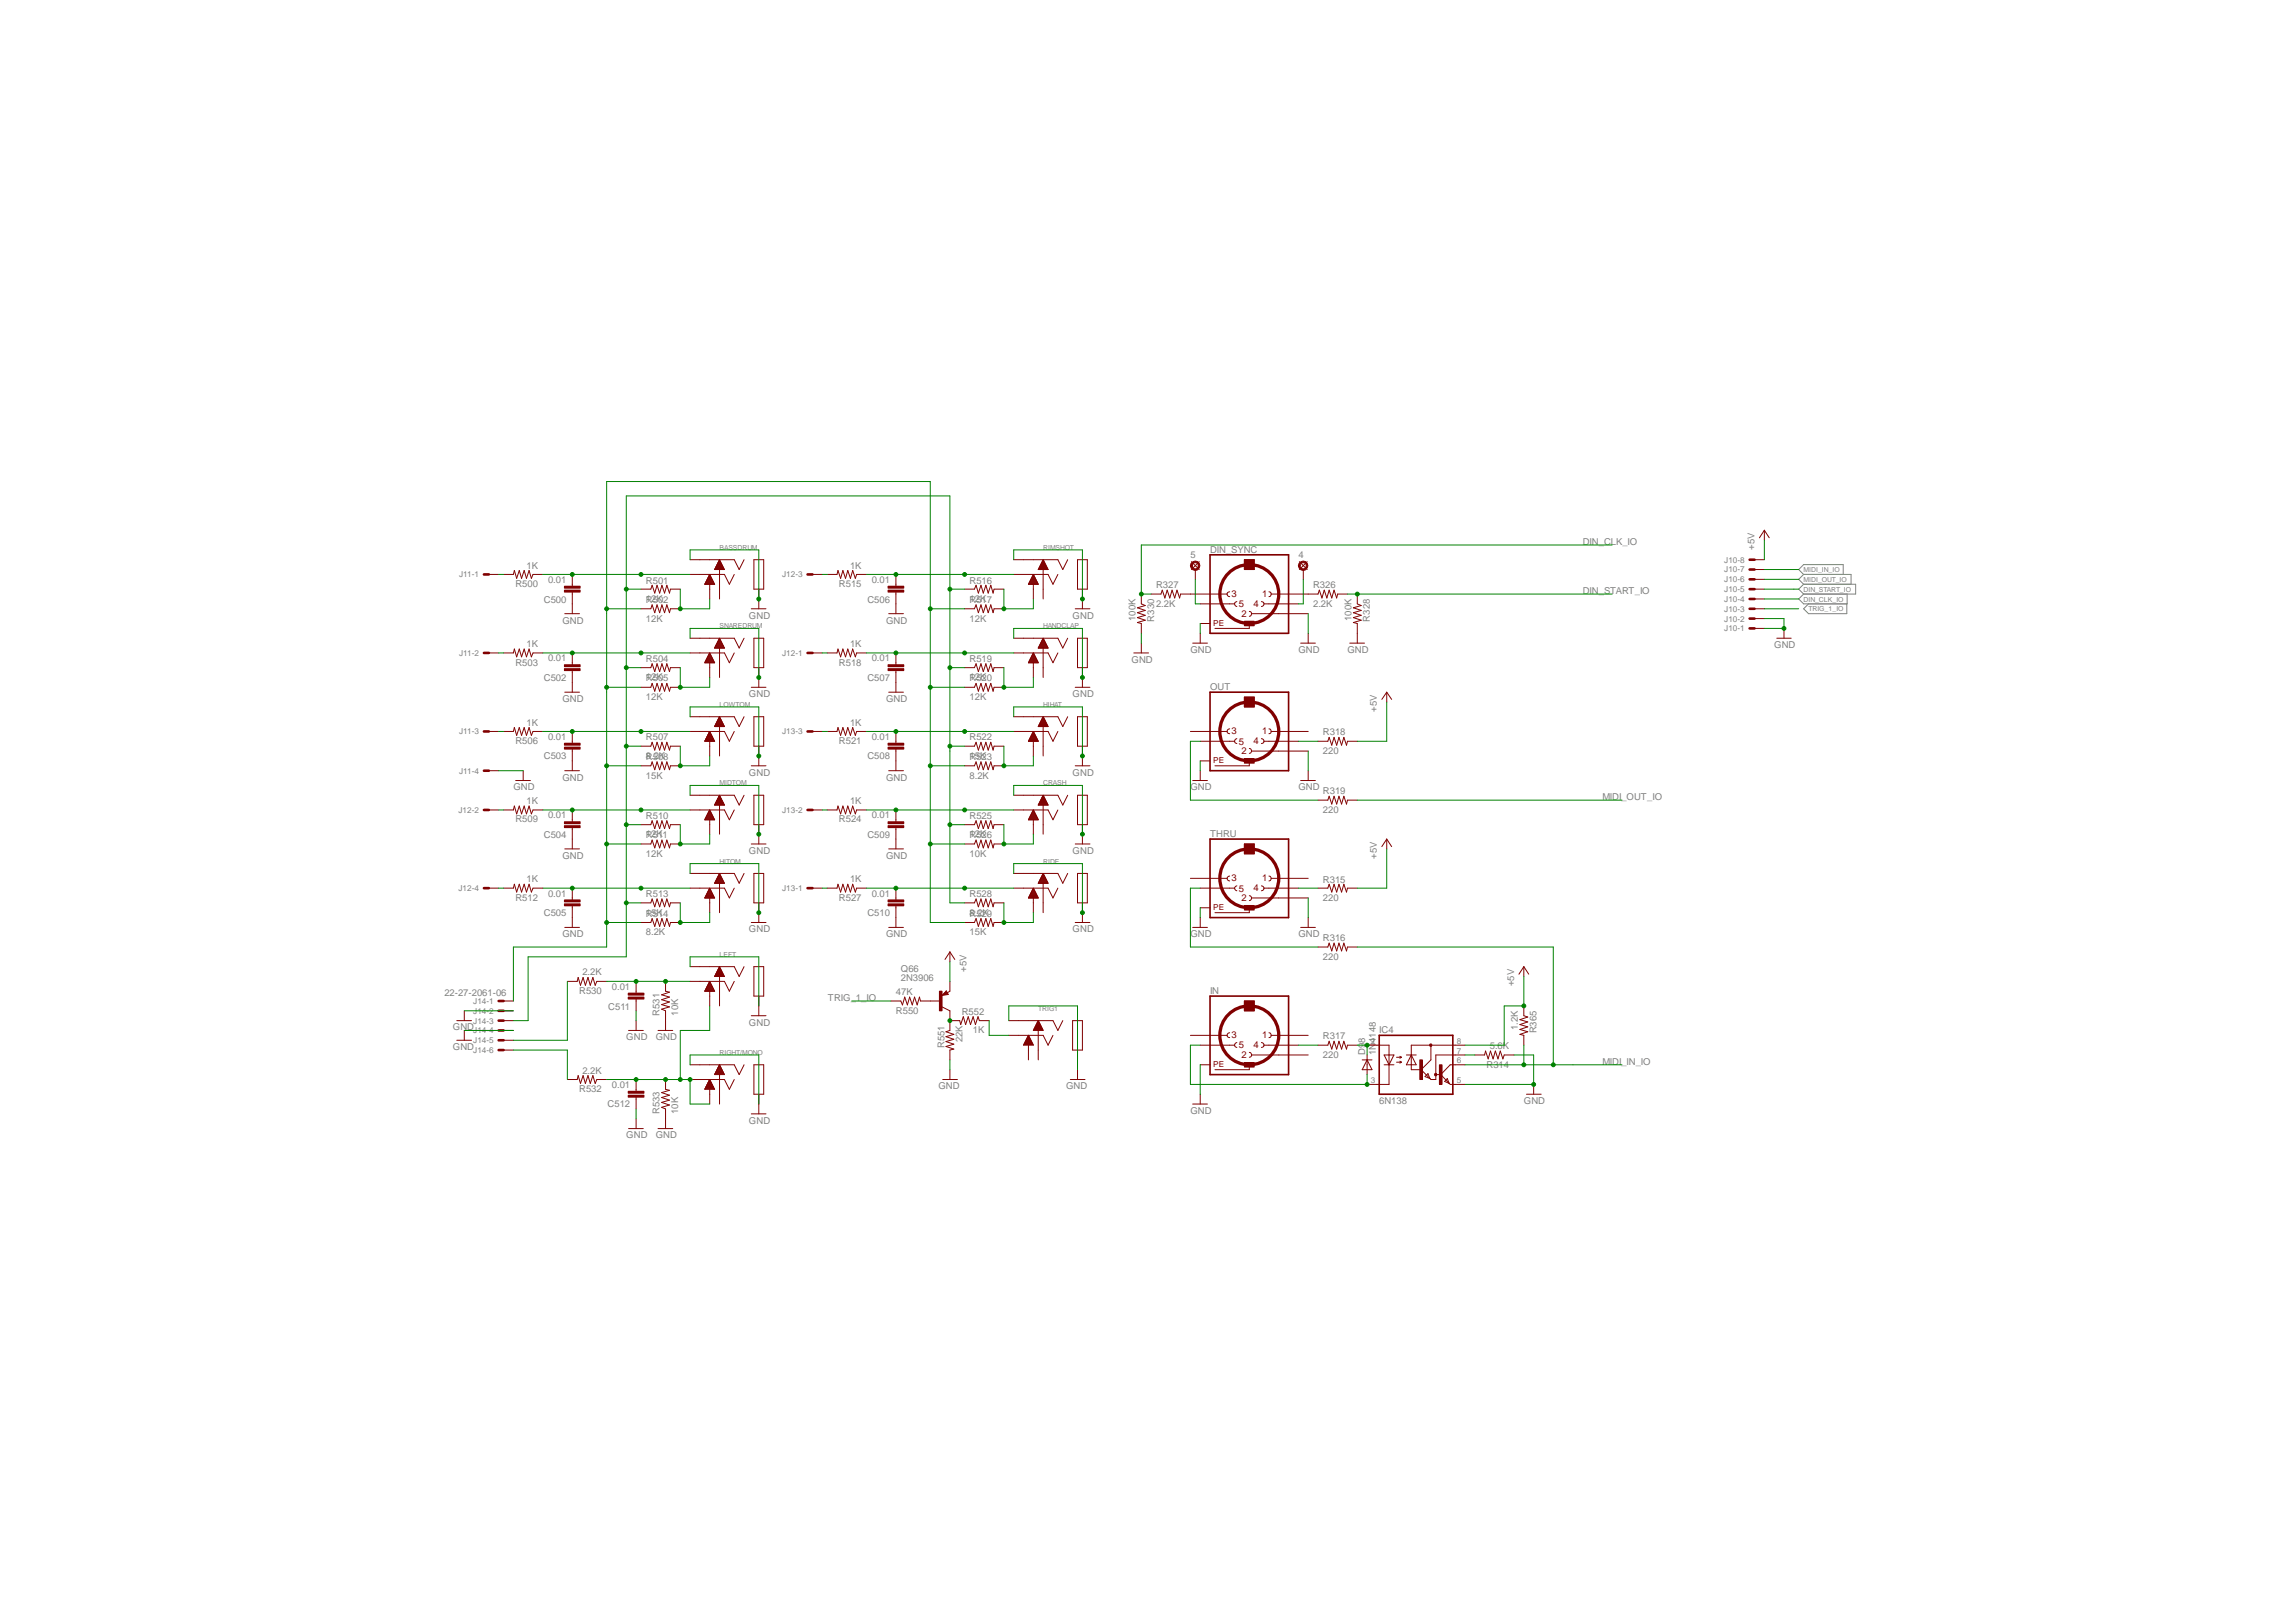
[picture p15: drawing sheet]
<svg xmlns="http://www.w3.org/2000/svg" width="297mm" height="210mm" viewBox="0 0 297 210" stroke-linecap="round" stroke-linejoin="round" font-family="sans-serif">
<defs><g id="words">
<g font-size="1.2" fill="#808080">
<text x="156.5" y="71.5">DIN_SYNC</text>
<text x="204.8" y="70.5">DIN_CLK_IO</text>
<text x="227" y="71.2" transform="rotate(-90 227 71.2)">+5V</text>
<text x="66.7" y="76">R500</text>
<text x="68.1" y="73.6">1K</text>
<text x="70.4" y="78">C500</text>
<text x="70.9" y="75.4">0.01</text>
<text x="83.6" y="77.9">12K</text>
<text x="83.6" y="75.5">R501</text>
<text x="108.5" y="76">R515</text>
<text x="110" y="73.6">1K</text>
<text x="112.2" y="78">C506</text>
<text x="112.8" y="75.4">0.01</text>
<text x="125.4" y="77.9">12K</text>
<text x="125.4" y="75.5">R516</text>
<text x="149.6" y="76.2">R327</text>
<text x="154" y="72.3">5</text>
<text x="168" y="72.3">4</text>
<text x="169.9" y="76.2">R326</text>
<text x="204.8" y="76.9">DIN_START_IO</text>
<text x="68.1" y="83.7">1K</text>
<text x="72.8" y="80.7">GND</text>
<text x="83.6" y="80.4">12K</text>
<text x="83.6" y="78">R502</text>
<text x="96.9" y="80.1">GND</text>
<text x="110" y="83.7">1K</text>
<text x="114.6" y="80.7">GND</text>
<text x="125.4" y="80.4">12K</text>
<text x="125.4" y="78">R517</text>
<text x="138.8" y="80.1">GND</text>
<text x="146.9" y="80.3" transform="rotate(-90 146.9 80.3)">100K</text>
<text x="149.3" y="80.4" transform="rotate(-90 149.3 80.4)">R330</text>
<text x="149.6" y="78.5">2.2K</text>
<text x="169.9" y="78.5">2.2K</text>
<text x="174.8" y="80.3" transform="rotate(-90 174.8 80.3)">100K</text>
<text x="177.2" y="80.4" transform="rotate(-90 177.2 80.4)">R328</text>
<text x="229.5" y="83.9">GND</text>
<text x="66.7" y="86.1">R503</text>
<text x="70.4" y="88.1">C502</text>
<text x="70.9" y="85.6">0.01</text>
<text x="83.6" y="88.1">12K</text>
<text x="83.6" y="85.6">R504</text>
<text x="83.6" y="88.2">R505</text>
<text x="108.5" y="86.1">R518</text>
<text x="112.2" y="88.1">C507</text>
<text x="112.8" y="85.6">0.01</text>
<text x="125.4" y="88.1">12K</text>
<text x="125.4" y="85.6">R519</text>
<text x="125.4" y="88.2">R520</text>
<text x="146.4" y="85.8">GND</text>
<text x="154" y="84.5">GND</text>
<text x="156.5" y="89.2">OUT</text>
<text x="168" y="84.5">GND</text>
<text x="174.3" y="84.5">GND</text>
<text x="68.1" y="93.9">1K</text>
<text x="70.9" y="95.7">0.01</text>
<text x="72.8" y="90.8">GND</text>
<text x="83.6" y="90.6">12K</text>
<text x="83.6" y="95.8">R507</text>
<text x="96.9" y="90.2">GND</text>
<text x="110" y="93.9">1K</text>
<text x="112.8" y="95.7">0.01</text>
<text x="114.6" y="90.8">GND</text>
<text x="125.4" y="90.6">12K</text>
<text x="125.4" y="95.8">R522</text>
<text x="138.8" y="90.2">GND</text>
<text x="171.2" y="95.2">R318</text>
<text x="178.1" y="92.1" transform="rotate(-90 178.1 92.1)">+5V</text>
<text x="66.7" y="96.3">R506</text>
<text x="70.4" y="98.3">C503</text>
<text x="72.8" y="101">GND</text>
<text x="83.6" y="98.2">8.2K</text>
<text x="83.6" y="100.8">15K</text>
<text x="83.6" y="98.3">R508</text>
<text x="96.9" y="100.4">GND</text>
<text x="108.5" y="96.3">R521</text>
<text x="112.2" y="98.3">C508</text>
<text x="114.6" y="101">GND</text>
<text x="125.4" y="98.2">15K</text>
<text x="125.4" y="100.8">8.2K</text>
<text x="125.4" y="98.3">R523</text>
<text x="138.8" y="100.4">GND</text>
<text x="171.2" y="97.6">220</text>
<text x="66.4" y="102.3">GND</text>
<text x="66.7" y="106.4">R509</text>
<text x="68.1" y="104.1">1K</text>
<text x="70.9" y="105.9">0.01</text>
<text x="83.6" y="106">R510</text>
<text x="108.5" y="106.4">R524</text>
<text x="110" y="104.1">1K</text>
<text x="112.8" y="105.9">0.01</text>
<text x="125.4" y="106">R525</text>
<text x="154" y="102.3">GND</text>
<text x="168" y="102.3">GND</text>
<text x="171.2" y="105.2">220</text>
<text x="171.2" y="102.8">R319</text>
<text x="207.3" y="103.5">MIDI_OUT_IO</text>
<text x="70.4" y="108.4">C504</text>
<text x="72.8" y="111.1">GND</text>
<text x="83.6" y="108.4">12K</text>
<text x="83.6" y="110.9">12K</text>
<text x="83.6" y="108.5">R511</text>
<text x="96.9" y="110.5">GND</text>
<text x="112.2" y="108.4">C509</text>
<text x="114.6" y="111.1">GND</text>
<text x="125.4" y="108.4">12K</text>
<text x="125.4" y="110.9">10K</text>
<text x="125.4" y="108.5">R526</text>
<text x="138.8" y="110.5">GND</text>
<text x="156.5" y="108.3">THRU</text>
<text x="178.1" y="111.1" transform="rotate(-90 178.1 111.1)">+5V</text>
<text x="66.7" y="116.6">R512</text>
<text x="68.1" y="114.2">1K</text>
<text x="70.4" y="118.6">C505</text>
<text x="70.9" y="116">0.01</text>
<text x="83.6" y="118.5">15K</text>
<text x="83.6" y="116.1">R513</text>
<text x="83.6" y="118.7">R514</text>
<text x="108.5" y="116.6">R527</text>
<text x="110" y="114.2">1K</text>
<text x="112.2" y="118.6">C510</text>
<text x="112.8" y="116">0.01</text>
<text x="125.4" y="118.5">8.2K</text>
<text x="125.4" y="116.1">R528</text>
<text x="125.4" y="118.7">R529</text>
<text x="171.2" y="116.6">220</text>
<text x="171.2" y="114.2">R315</text>
<text x="72.8" y="121.3">GND</text>
<text x="83.6" y="121">8.2K</text>
<text x="96.9" y="120.6">GND</text>
<text x="114.6" y="121.3">GND</text>
<text x="116.5" y="125.7">Q66</text>
<text x="125" y="125.7" transform="rotate(-90 125 125.7)">+5V</text>
<text x="125.4" y="121">15K</text>
<text x="138.8" y="120.6">GND</text>
<text x="154" y="121.3">GND</text>
<text x="168" y="121.3">GND</text>
<text x="171.2" y="124.2">220</text>
<text x="171.2" y="121.8">R316</text>
<text x="57.5" y="128.9">22-27-2061-06</text>
<text x="74.9" y="128.7">R530</text>
<text x="75.4" y="126.2">2.2K</text>
<text x="78.7" y="130.6">C511</text>
<text x="79.2" y="128.1">0.01</text>
<text x="85.3" y="131.4" transform="rotate(-90 85.3 131.4)">R531</text>
<text x="87.8" y="131.4" transform="rotate(-90 87.8 131.4)">10K</text>
<text x="107.1" y="129.5">TRIG_1_IO</text>
<text x="115.9" y="128.8">47K</text>
<text x="115.9" y="131.2">R550</text>
<text x="116.5" y="127">2N3906</text>
<text x="124.4" y="131.3">R552</text>
<text x="156.5" y="128.6">IN</text>
<text x="195.9" y="127.6" transform="rotate(-90 195.9 127.6)">+5V</text>
<text x="58.6" y="135.9">GND</text>
<text x="58.6" y="133.3">GND</text>
<text x="81" y="134.6">GND</text>
<text x="84.8" y="134.6">GND</text>
<text x="96.9" y="132.7">GND</text>
<text x="122.2" y="135.6" transform="rotate(-90 122.2 135.6)">R551</text>
<text x="124.5" y="134.9" transform="rotate(-90 124.5 134.9)">22K</text>
<text x="125.9" y="133.7">1K</text>
<text x="171.2" y="136.9">220</text>
<text x="171.2" y="134.5">R317</text>
<text x="176.6" y="136.5" transform="rotate(-90 176.6 136.5)">D98</text>
<text x="178" y="136.5" transform="rotate(-90 178 136.5)">1N4148</text>
<text x="178.4" y="133.6">IC4</text>
<text x="192.7" y="135.8">5.6K</text>
<text x="196.4" y="133.3" transform="rotate(-90 196.4 133.3)">1.2K</text>
<text x="198.8" y="133.7" transform="rotate(-90 198.8 133.7)">R365</text>
<text x="207.3" y="137.8">MIDI_IN_IO</text>
<text x="74.9" y="141.4">R532</text>
<text x="75.4" y="138.9">2.2K</text>
<text x="78.6" y="143.3">C512</text>
<text x="79.2" y="140.8">0.01</text>
<text x="121.4" y="141">GND</text>
<text x="137.9" y="141">GND</text>
<text x="178.4" y="142.9">6N138</text>
<text x="192.3" y="138.2">R314</text>
<text x="197.1" y="142.9">GND</text>
<text x="81" y="147.3">GND</text>
<text x="84.8" y="147.3">GND</text>
<text x="85.3" y="144.1" transform="rotate(-90 85.3 144.1)">R533</text>
<text x="87.8" y="144.1" transform="rotate(-90 87.8 144.1)">10K</text>
<text x="96.9" y="145.4">GND</text>
<text x="154" y="144.1">GND</text>
</g>
<g font-size="1.2" fill="#800000">
<text x="159.3" y="77.3">3</text>
<text x="163.3" y="77.3">1</text>
<text x="160.3" y="78.6">5</text>
<text x="160.6" y="79.8">2</text>
<text x="162.2" y="78.5">4</text>
<text x="159.3" y="95">3</text>
<text x="163.3" y="95">1</text>
<text x="160.3" y="96.4">5</text>
<text x="160.6" y="97.6">2</text>
<text x="162.2" y="96.3">4</text>
<text x="159.3" y="114">3</text>
<text x="160.3" y="115.4">5</text>
<text x="160.6" y="116.6">2</text>
<text x="162.2" y="115.3">4</text>
<text x="163.3" y="114">1</text>
<text x="159.3" y="134.4">3</text>
<text x="160.3" y="135.7">5</text>
<text x="160.6" y="136.9">2</text>
<text x="162.2" y="135.6">4</text>
<text x="163.3" y="134.4">1</text>
</g>
<g font-size="1.1" fill="#808080">
<text x="59.4" y="74.7">J11-1</text>
<text x="101.2" y="74.7">J12-3</text>
<text x="223.1" y="77.9">J10-4</text>
<text x="223.1" y="76.6">J10-5</text>
<text x="223.1" y="75.4">J10-6</text>
<text x="223.1" y="74.1">J10-7</text>
<text x="223.1" y="72.8">J10-8</text>
<text x="223.1" y="81.7">J10-1</text>
<text x="223.1" y="80.4">J10-2</text>
<text x="223.1" y="79.2">J10-3</text>
<text x="59.4" y="84.9">J11-2</text>
<text x="101.2" y="84.9">J12-1</text>
<text x="59.4" y="95">J11-3</text>
<text x="101.2" y="95">J13-3</text>
<text x="59.4" y="100.1">J11-4</text>
<text x="59.3" y="105.2">J12-2</text>
<text x="101.2" y="105.2">J13-2</text>
<text x="59.3" y="115.3">J12-4</text>
<text x="101.2" y="115.3">J13-1</text>
<text x="61.2" y="129.9">J14-1</text>
<text x="61.2" y="131.2">J14-2</text>
<text x="61.2" y="132.5">J14-3</text>
<text x="61.2" y="133.7">J14-4</text>
<text x="61.2" y="135">J14-5</text>
<text x="61.2" y="136.3">J14-6</text>
<text x="177.3" y="135.1">2</text>
<text x="188.5" y="136.4">7</text>
<text x="188.5" y="135.1">8</text>
<text x="188.5" y="137.6">6</text>
<text x="177.3" y="140.2">3</text>
<text x="188.5" y="140.2">5</text>
</g>
<g font-size="1.1" fill="#800000">
<text x="157" y="81">PE</text>
<text x="157" y="98.8">PE</text>
<text x="157" y="117.8">PE</text>
<text x="157" y="138.1">PE</text>
</g>
<g font-size=".9" fill="#808080">
<text x="93.1" y="71.2">BASSDRUM</text>
<text x="135" y="71.2">RIMSHOT</text>
<text x="233.3" y="74">MIDI_IN_IO</text>
<text x="233.3" y="75.3">MIDI_OUT_IO</text>
<text x="233.3" y="76.6">DIN_START_IO</text>
<text x="233.3" y="77.9">DIN_CLK_IO</text>
<text x="93.1" y="81.3">SNAREDRUM</text>
<text x="135" y="81.3">HANDCLAP</text>
<text x="234" y="79.1">TRIG_1_IO</text>
<text x="93.1" y="91.5">LOWTOM</text>
<text x="135" y="91.5">HIHAT</text>
<text x="93.1" y="101.6">MIDTOM</text>
<text x="135" y="101.6">CRASH</text>
<text x="93.1" y="111.8">HITOM</text>
<text x="135" y="111.8">RIDE</text>
<text x="93.1" y="123.8">LEFT</text>
<text x="134.3" y="130.8">TRIG1</text>
<text x="93.1" y="136.5">RIGHT/MONO</text>
</g>
</g></defs>
<path d="M233.3 74.3l-.6-.6 .6-.6h5.2v1.2M233.3 74.3h6.2v1.3M233.3 74.3l-.6 .7 .6 .6M233.3 75.6h6.8v1.3h-6.8M233.3 75.6l-.6 .6 .6 .7M233.3 76.9l-.6 .6 .6 .6h5.7v-1.2M234 78.1l-.7 .7 .7 .6h4.9v-1.3" fill="none" stroke="#808080" stroke-width=".13"/>
<g fill="none" stroke="#800000" stroke-width=".13">
<path d="M178.1 135.3h1.6v5h-1.6M179.1 136.5h1.2l-.6 1.3zM179.1 137.8h1.2M180.7 136.8h.6M180.7 137.5h.6M181.1 136.7l.2 .1M181.1 137.3l.2 .2M181.3 136.8l-.2 .1M181.3 137.5l-.2 .1M181.9 136.5h1.3M182.6 136.5l.6 1.3h-1.3zM184.7 138.9l.3 .7-.6-.3z"/>
<path d="M185.1 135.3v1.9l-1.2 1.2M185.8 139.1h.6M186.4 139.1l1.1 1.1M187.2 139.6l.3 .6-.6-.2zM188.3 136.5h-2.5v3.2h-.7l-1.2-1.3M188.3 137.8h-.7l-1.2 1.3M188.3 135.3h-5.7v3.1h1.3M187.5 140.2l.1 .1h.7"/>
</g>
<path d="M178.4 134h9.6v7.6h-9.6z" fill="none" stroke="#800000" stroke-width=".21"/>
<path d="M185 135.1h.2v.3h-.2z" fill-rule="evenodd" fill="#800000"/>
<path d="M185 135.1h.2v.3h-.2z" fill="none" stroke="#800000" stroke-width=".13"/>
<path d="M185.6 138.9h.2v.3h-.2z" fill-rule="evenodd" fill="#800000"/>
<g fill="none" stroke="#800000" stroke-width=".13">
<path d="M157.8 134h.9M158.7 134l.1 .2 .3 .1M159.1 133.6l-.2 .1-.2 .3M159.1 135.3h.6M159.7 135.3l.1 .1 .2 .2M160 134.9l-.2 .2-.1 .2M161 129.5h1.3v1.3h-1.3zM161.6 136.2h.2l.1 .3M161.6 137.8v.6h-4.4M161.9 136.5v.2l-.3 .1M161.9 136.5h3.5M163.2 134.9l.2 .1 .1 .3"/>
<path d="M163.5 135.3v.1l-.3 .2M163.5 135.3h.7M164.2 133.6l.1 .1 .2 .3M164.5 134l-.1 .2-.2 .1M164.5 134h.9M176.9 135.3h1.2M183.7 137.2h.3v2.5h-.3zM185.6 138.9h.2v.3h-.2zM186.2 137.8h.4v2.5h-.4zM188.3 135.3h1.2M188.3 136.5h1.2M188.3 137.8h1.2"/>
<path d="M176.9 140.3h1.2M188.3 140.3h1.2"/>
</g>
<path d="M183.9 137.2v2.5M186.4 137.8v2.5" fill="none" stroke="#800000" stroke-width=".34"/>
<path d="M156.5 128.9h10.2v10.2h-10.2z" fill="none" stroke="#800000" stroke-width=".21"/>
<circle cx="161.6" cy="134" r="3.8" fill="none" stroke="#800000" stroke-width=".42"/>
<path d="M161 129.5h1.3v1.3h-1.3z" fill-rule="evenodd" fill="#800000"/>
<path d="M161 129.5h1.3v1.3h-1.3z" fill="none" stroke="#800000" stroke-width=".13"/>
<path d="M161 137.5h1.3v.6h-1.3z" fill-rule="evenodd" fill="#800000"/>
<g fill="none" stroke="#800000" stroke-width=".13">
<path d="M157.8 113.7h.9M158.7 113.7l.2 .3h.2M159.1 113.4h-.2l-.2 .3M159.1 114.9h.6M159.7 114.9l.1 .2 .2 .2M160 114.6l-.3 .3M161 109.2h1.3v1.3h-1.3zM161.6 115.9l.2 .1 .1 .2M161.6 117.5v.6h-4.4M161.9 116.2l-.1 .3h-.2M161.9 116.2h3.5M163.2 114.6l.2 .1 .1 .2"/>
<path d="M163.5 114.9v.2l-.3 .2M163.5 114.9h.7M164.2 113.4h.1l.2 .3M164.5 113.7l-.2 .3h-.1M164.5 113.7h.9M154 134h3.8M155.3 135.3h3.8M155.3 137.8h1.2M161 137.5h1.3v.6h-1.3zM164.2 135.3h3.8M165.4 134h3.8M165.4 136.5h3.8"/>
</g>
<path d="M156.5 108.6h10.2v10.1h-10.2z" fill="none" stroke="#800000" stroke-width=".21"/>
<circle cx="161.6" cy="113.7" r="3.8" fill="none" stroke="#800000" stroke-width=".42"/>
<path d="M161 109.2h1.3v1.3h-1.3z" fill-rule="evenodd" fill="#800000"/>
<path d="M161 109.2h1.3v1.3h-1.3z" fill="none" stroke="#800000" stroke-width=".13"/>
<path d="M161 117.2h1.3v.6h-1.3z" fill-rule="evenodd" fill="#800000"/>
<g fill="none" stroke="#800000" stroke-width=".13">
<path d="M157.8 94.7h.9M158.7 94.7l.1 .1 .3 .2M159.1 94.3l-.2 .1-.2 .3M159.1 95.9h.6M159.7 95.9l.1 .2 .2 .1M160 95.6l-.2 .2-.1 .1M161 90.2h1.3v1.3h-1.3zM161.6 96.9h.2l.1 .3M161.6 98.5v.6h-4.4M161.9 97.2l-.1 .3h-.2M161.9 97.2h3.5M163.2 95.6l.3 .2v.1"/>
<path d="M163.5 95.9v.2l-.3 .1M163.5 95.9h.7M164.2 94.3l.1 .1 .2 .3M164.5 94.7l-.1 .1-.2 .2M164.5 94.7h.9M154 113.7h3.8M155.3 114.9h3.8M155.3 117.5h1.2M161 117.2h1.3v.6h-1.3zM164.2 114.9h3.8M165.4 113.7h3.8M165.4 116.2h3.8"/>
<path d="M170.5 114.9h1.3l.2-.5 .3 1 .3-1 .3 1 .3-1 .4 1 .3-1 .3 1 .1-.5h1.3M179.4 108.6l.6 1M179.4 108.6l-.6 1M179.4 108.6v1.3M170.5 122.6h1.3l.2-.6 .3 1.1 .3-1.1 .3 1.1 .3-1.1 .4 1.1 .3-1.1 .3 1.1 .1-.5h1.3M170.5 135.3h1.3l.2-.6 .3 1.1 .3-1.1 .3 1.1 .3-1.1 .4 1.1 .3-1.1 .3 1.1 .1-.5h1.3M176.2 137.2h1.3M176.9 137.2l.6 1.2h-1.3zM176.9 136.5v2.6M190.8 136.5h1.3l.1-.5 .3 1 .3-1 .4 1 .3-1 .3 1 .3-1 .3 1 .2-.5h1.3M197.1 125.1l.7 1M197.1 125.1l-.6 1"/>
<path d="M197.1 125.1v1.3"/>
</g>
<path d="M156.5 89.6h10.2v10.1h-10.2z" fill="none" stroke="#800000" stroke-width=".21"/>
<circle cx="161.6" cy="94.7" r="3.8" fill="none" stroke="#800000" stroke-width=".42"/>
<path d="M161 90.2h1.3v1.3h-1.3z" fill-rule="evenodd" fill="#800000"/>
<path d="M161 90.2h1.3v1.3h-1.3z" fill="none" stroke="#800000" stroke-width=".13"/>
<path d="M161 98.2h1.3v.6h-1.3z" fill-rule="evenodd" fill="#800000"/>
<g fill="none" stroke="#800000" stroke-width=".13">
<path d="M157.8 76.9h.9M158.7 76.9l.2 .3h.2M159.1 76.6l-.3 .1-.1 .2M159.1 78.1h.6M159.7 78.1l.1 .2 .2 .2M160 77.9l-.2 .1-.1 .1M161 72.4h1.3v1.3h-1.3zM161.6 79.1l.3 .1v.2M161.9 79.4l-.1 .3-.2 .1M161.9 79.4h3.5M163.2 77.9l.3 .1v.1M163.5 78.1v.2l-.3 .2"/>
<path d="M163.5 78.1h.7M164.2 76.6l.2 .1 .1 .2M164.5 76.9l-.2 .3h-.1M164.5 76.9h.9M154 94.7h3.8M155.3 95.9h3.8M155.3 98.5h1.2M161 98.2h1.3v.6h-1.3zM161.6 80.7v.6h-4.4M164.2 95.9h3.8M165.4 94.7h3.8M165.4 97.2h3.8"/>
<path d="M170.5 95.9h1.3l.2-.5 .3 1 .3-1 .3 1 .3-1 .4 1 .3-1 .3 1 .1-.5h1.3M179.4 89.6l.6 .9M179.4 89.6l-.6 .9M179.4 89.6v1.2M170.5 103.5h1.3l.2-.5 .3 1.1 .3-1.1 .3 1.1 .3-1.1 .4 1.1 .3-1.1 .3 1.1 .1-.6h1.3"/>
</g>
<path d="M156.5 71.8h10.2v10.2h-10.2z" fill="none" stroke="#800000" stroke-width=".21"/>
<circle cx="161.6" cy="76.9" r="3.8" fill="none" stroke="#800000" stroke-width=".42"/>
<path d="M161 72.4h1.3v1.3h-1.3z" fill-rule="evenodd" fill="#800000"/>
<path d="M161 72.4h1.3v1.3h-1.3z" fill="none" stroke="#800000" stroke-width=".13"/>
<path d="M161 80.4h1.3v.6h-1.3z" fill-rule="evenodd" fill="#800000"/>
<g fill="none" stroke="#800000" stroke-width=".13">
<path d="M63.2 74.3h1.3M65.1 74.3h1.3l.1-.5 .3 1 .4-1 .3 1 .3-1 .3 1 .3-1 .3 1 .3-.5h1.2M73 75.9h2.1v.2h-2.1zM73 76.4h2.1v.2h-2.1zM73.1 79.4h1.9M74 74.3v1.6M74 76.6v2.8M82.9 78.8h1.3l.2-.5 .3 1 .3-1 .3 1 .3-1 .4 1 .3-1 .3 1 .1-.5h1.3M82.9 76.2h1.3l.2-.5 .3 1.1 .3-1.1 .3 1.1 .3-1.1 .4 1.1 .3-1.1 .3 1.1 .1-.6h1.3M89.3 72.4h5.7l.6 1.3 .7-1.3M89.3 74.3h4.4l.7 1.3 .6-1.3M91.2 75.6h1.2"/>
<path d="M91.2 75.5h1.2M91.3 75.4h1M91.3 75.3h1M91.4 75.2h.8M91.4 75.1h.8M91.5 75h.6M91.5 74.9h.6M91.6 74.8h.5M91.6 74.8h.4M91.6 74.7h.4M91.6 74.7h.3M91.7 74.6h.2"/>
<path d="M91.7 74.5h.2M91.8 74.4h.1M91.8 75.6v1.9M91.8 74.3l.7 1.3h-1.3zM92.5 73.7h1.2M92.5 73.6h1.1M92.5 73.5h1.1M92.6 73.4h1M92.6 73.3h.9M92.7 73.3h.8M92.7 73.2h.8M92.7 73.2h.7"/>
<path d="M92.7 73.1h.7M92.8 73h.5M92.8 72.9h.5M92.9 72.8h.4M92.9 72.8h.3M93 72.7h.2M93 72.6h.2M93 72.6h.1M93 72.5h.1M93.1 72.4l.6 1.3h-1.2zM93.1 73.7v3.8M97.2 78.8h1.9"/>
<path d="M97.5 72.4h1.3v3.8h-1.3zM98.2 76.2v2.6M105.1 74.3h1.3M107 74.3h1.3l.1-.5 .4 1 .2-1 .4 1 .3-1 .3 1 .3-1 .4 1 .1-.5h1.3M114.9 75.9h2v.2h-2zM114.9 76.4h2v.2h-2zM115 79.4h1.9M115.9 74.3v1.6M115.9 76.6v2.8M124.8 78.8h1.3l.2-.5 .3 1 .3-1 .3 1 .3-1 .3 1 .4-1 .3 1 .1-.5h1.3M124.8 76.2h1.3l.2-.5 .3 1.1 .3-1.1 .3 1.1 .3-1.1 .3 1.1 .4-1.1 .3 1.1 .1-.6h1.3M131.1 72.4h5.8l.6 1.3 .6-1.3"/>
<path d="M131.1 74.3h4.5l.6 1.3 .7-1.3M133.1 75.6h1.2M133.1 75.5h1.2M133.1 75.4h1.1M133.2 75.4h1M133.2 75.3h1M133.3 75.2h.9M133.3 75.2h.8M133.3 75.1h.8M133.3 75.1h.7M133.4 75h.6M133.4 74.9h.6"/>
<path d="M133.4 74.8h.5M133.5 74.8h.4M133.5 74.7h.4M133.6 74.6h.2M133.6 74.5h.2M133.6 74.4h.1M133.7 74.3l.6 1.3h-1.2zM133.7 75.6v1.9M134.4 73.7h1.1M134.4 73.6h1.1M134.4 73.5h1.1M134.4 73.4h1.1"/>
<path d="M134.5 73.4h.9M134.5 73.3h.9M134.6 73.2h.7M134.7 73.1h.6M134.7 73h.6M134.7 72.9h.5M134.8 72.8h.4M134.8 72.8h.3M134.8 72.7h.3M134.9 72.6h.1M134.9 72.5h.1M135 72.4l.6 1.3h-1.3z"/>
<path d="M135 73.7v3.8M139.1 78.8h1.9M139.4 72.4h1.3v3.8h-1.3zM140 76.2v2.6M147.7 76.9v1.2l.5 .3-1.1 .3 1.1 .3-1.1 .3 1.1 .3-1.1 .3 1.1 .4-1.1 .3 .6 .1v1.3M148.9 76.9h1.3l.2-.5 .3 1 .3-1 .3 1 .3-1 .4 1 .3-1 .3 1 .1-.5h5.1M154.1 72.7l1 1M155.1 72.7l-1 1M155.3 78.1h3.8M164.2 78.1h3.8M165.4 76.9h5.1l.2-.5 .3 1 .3-1 .4 1 .3-1 .3 1 .3-1 .3 1 .2-.5h1.2M165.4 79.4h3.8"/>
<path d="M175.6 76.9v1.2l.5 .3-1 .3 1 .3-1 .3 1 .3-1 .3 1 .4-1 .3 .5 .1v2.5M227 78.8h1.3M227 77.5h1.3M227 76.2h1.3M227 75h1.3M227 73.7h1.3M227 72.4h1.3M228.3 68.6l.6 1M228.3 68.6l-.7 1M228.3 68.6v1.3M63.2 84.5h1.3M63.2 94.7h1.3"/>
<path d="M63.2 99.7h1.3M65.1 84.5h1.3l.1-.5 .3 1 .4-1 .3 1 .3-1 .3 1 .3-1 .3 1 .3-.5h1.2M65.1 94.7h1.3l.1-.6 .3 1.1 .4-1.1 .3 1.1 .3-1.1 .3 1.1 .3-1.1 .3 1.1 .3-.5h1.2M67.7 99.7v1.3M73 96.2h2.1v.2h-2.1zM73 96.7h2.1v.2h-2.1zM73 86h2.1v.3h-2.1zM73 86.5h2.1v.3h-2.1zM73.1 99.7h1.9M73.1 89.6h1.9M74 84.5v1.5M74 86.8v2.8"/>
<path d="M74 94.7v1.5M74 96.9v2.8M82.9 86.4h1.3l.2-.5 .3 1 .3-1 .3 1 .3-1 .4 1 .3-1 .3 1 .1-.5h1.3M82.9 88.9h1.3l.2-.5 .3 1.1 .3-1.1 .3 1.1 .3-1.1 .4 1.1 .3-1.1 .3 1.1 .1-.6h1.3M82.9 96.6h1.3l.2-.5 .3 1 .3-1 .3 1 .3-1 .4 1 .3-1 .3 1 .1-.5h1.3M82.9 99.1h1.3l.2-.5 .3 1 .3-1 .3 1 .3-1 .4 1 .3-1 .3 1 .1-.5h1.3M89.3 84.5h4.4l.7 1.3 .6-1.3M89.3 82.6h5.7l.6 1.3 .7-1.3M89.3 94.7h4.4l.7 1.2 .6-1.2M89.3 92.8h5.7l.6 1.2 .7-1.2M91.2 85.7h1.2M91.2 95.8h1.2"/>
<path d="M91.2 85.6h1.2M91.3 85.6h1M91.3 95.7h1M91.3 85.5h1M91.3 85.4h1M91.3 95.6h1M91.4 85.4h.8M91.4 95.5h.8M91.4 85.3h.8M91.4 85.2h.8M91.4 95.4h.8M91.4 95.3h.8"/>
<path d="M91.5 85.1h.6M91.5 95.3h.6M91.5 85h.6M91.5 95.2h.6M91.6 85h.5M91.6 84.9h.4M91.6 95.2h.5M91.6 95.1h.4M91.6 95h.4M91.6 84.8h.3M91.6 95h.3M91.7 84.8h.2"/>
<path d="M91.7 84.7h.2M91.7 94.9h.2M91.7 94.8h.2M91.7 84.6h.2M91.8 84.5h.1M91.8 94.7h.1M91.8 85.8v1.9M91.8 95.9v1.9M91.8 84.5l.7 1.3h-1.3zM91.8 94.7l.7 1.2h-1.3zM92.5 83.8h1.2M92.5 93.9h1.2"/>
<path d="M92.5 83.7h1.1M92.5 93.9h1.1M92.5 93.8h1.1M92.6 83.6h1M92.6 93.8h1M92.6 93.7h1M92.6 83.5h.9M92.6 93.6h.9M92.7 83.4h.8M92.7 93.6h.8M92.7 83.3h.7M92.7 93.5h.8"/>
<path d="M92.7 93.4h.7M92.7 83.2h.7M92.8 83.2h.5M92.8 93.3h.5M92.8 83.1h.5M92.8 93.2h.5M92.9 83h.4M92.9 93.1h.4M92.9 82.9h.3M92.9 93h.3M93 82.8h.2M93 93h.2"/>
<path d="M93 92.9h.2M93 82.7h.1M93 92.9h.1M93 92.8h.1M93.1 83.9v3.8M93.1 94v3.8M93.1 82.6l.6 1.3h-1.2zM93.1 92.8l.6 1.2h-1.2zM97.2 88.9h1.9M97.2 99.1h1.9M97.5 82.6h1.3v3.8h-1.3zM97.5 92.8h1.3v3.8h-1.3z"/>
<path d="M98.2 86.4v2.5M98.2 96.6v2.5M105.1 84.5h1.3M105.1 94.7h1.3M107 84.5h1.3l.1-.5 .4 1 .2-1 .4 1 .3-1 .3 1 .3-1 .4 1 .1-.5h1.3M107 94.7h1.3l.1-.6 .4 1.1 .2-1.1 .4 1.1 .3-1.1 .3 1.1 .3-1.1 .4 1.1 .1-.5h1.3M114.9 96.2h2v.2h-2zM114.9 96.7h2v.2h-2zM114.9 86h2v.3h-2zM114.9 86.5h2v.3h-2zM115 99.7h1.9M115 89.6h1.9"/>
<path d="M115.9 84.5v1.5M115.9 86.8v2.8M115.9 94.7v1.5M115.9 96.9v2.8M124.8 86.4h1.3l.2-.5 .3 1 .3-1 .3 1 .3-1 .3 1 .4-1 .3 1 .1-.5h1.3M124.8 88.9h1.3l.2-.5 .3 1.1 .3-1.1 .3 1.1 .3-1.1 .3 1.1 .4-1.1 .3 1.1 .1-.6h1.3M124.8 96.6h1.3l.2-.5 .3 1 .3-1 .3 1 .3-1 .3 1 .4-1 .3 1 .1-.5h1.3M124.8 99.1h1.3l.2-.5 .3 1 .3-1 .3 1 .3-1 .3 1 .4-1 .3 1 .1-.5h1.3M131.1 84.5h4.5l.6 1.3 .7-1.3M131.1 82.6h5.8l.6 1.3 .6-1.3M131.1 94.7h4.5l.6 1.2 .7-1.2M131.1 92.8h5.8l.6 1.2 .6-1.2"/>
<path d="M133.1 85.7h1.2M133.1 95.8h1.2M133.1 85.6h1.2M133.1 85.6h1.1M133.1 95.7h1.1M133.2 85.5h1M133.2 95.7h1M133.2 85.4h1M133.2 95.6h1M133.3 85.4h.9M133.3 85.3h.8M133.3 95.5h.9"/>
<path d="M133.3 95.5h.8M133.3 95.4h.8M133.3 85.2h.7M133.3 95.3h.7M133.4 85.1h.6M133.4 85h.6M133.4 95.3h.6M133.4 95.2h.6M133.4 85h.5M133.4 95.2h.5M133.5 84.9h.4M133.5 95.1h.4"/>
<path d="M133.5 84.8h.4M133.5 95h.4M133.6 84.8h.2M133.6 94.9h.2M133.6 84.7h.2M133.6 94.8h.2M133.6 84.6h.2M133.6 84.5h.1M133.6 94.7h.1M133.7 84.5l.6 1.3h-1.2zM133.7 94.7l.6 1.2h-1.2zM133.7 85.8v1.9"/>
<path d="M133.7 95.9v1.9M134.4 83.8h1.1M134.4 93.9h1.1M134.4 83.7h1.1M134.4 93.8h1.1M134.4 83.6h1.1M134.5 83.6h.9M134.5 93.7h.9M134.5 83.5h.9M134.5 83.4h.9M134.5 93.6h.9M134.6 83.4h.7"/>
<path d="M134.6 93.5h.7M134.6 83.3h.7M134.6 93.4h.7M134.7 83.2h.6M134.7 93.4h.6M134.7 93.3h.6M134.7 83.1h.5M134.7 93.3h.5M134.7 93.2h.5M134.8 83h.4M134.8 82.9h.3M134.8 93.1h.4"/>
<path d="M134.8 93h.3M134.8 82.8h.3M134.9 82.8h.1M134.9 92.9h.1M134.9 82.7h.1M134.9 92.8h.1M135 82.6l.6 1.3h-1.3zM135 92.8l.6 1.2h-1.3zM135 83.9v3.8M135 94v3.8M139.1 88.9h1.9M139.1 99.1h1.9"/>
<path d="M139.4 82.6h1.3v3.8h-1.3zM139.4 92.8h1.3v3.8h-1.3zM140 86.4v2.5M140 96.6v2.5M146.7 84.5h1.9M147.7 83.2v1.3M154.3 83.2h1.9M155.3 80.7h1.2M155.3 82v1.2M155.3 99.7v1.3M161 80.4h1.3v.6h-1.3zM168.3 83.2h1.9"/>
<path d="M169.2 82v1.2M169.2 99.7v1.3M174.6 83.2h1.9M227 81.3h1.3M227 80.1h1.3M229.9 82.6h1.8M230.8 81.3v1.3M63.2 104.8h1.3M63.2 114.9h1.3M65.1 104.8h1.3l.1-.5 .3 1 .4-1 .3 1 .3-1 .3 1 .3-1 .3 1 .3-.5h1.2M65.1 114.9h1.3l.1-.5 .3 1 .4-1 .3 1 .3-1 .3 1 .3-1 .3 1 .3-.5h1.2M66.7 101h1.9"/>
<path d="M73 116.5h2.1v.2h-2.1zM73 117h2.1v.2h-2.1zM73 106.3h2.1v.3h-2.1zM73 106.8h2.1v.3h-2.1zM73.1 109.9h1.9M74 104.8v1.5M74 107.1v2.8M74 114.9v1.6M74 117.2v2.8M82.9 106.7h1.3l.2-.5 .3 1 .3-1 .3 1 .3-1 .4 1 .3-1 .3 1 .1-.5h1.3M82.9 109.2h1.3l.2-.5 .3 1 .3-1 .3 1 .3-1 .4 1 .3-1 .3 1 .1-.5h1.3M82.9 116.8h1.3l.2-.5 .3 1 .3-1 .3 1 .3-1 .4 1 .3-1 .3 1 .1-.5h1.3"/>
<path d="M82.9 119.4h1.3l.2-.5 .3 1 .3-1 .3 1 .3-1 .4 1 .3-1 .3 1 .1-.5h1.3M89.3 104.8h4.4l.7 1.3 .6-1.3M89.3 114.9h4.4l.7 1.3 .6-1.3M89.3 102.9h5.7l.6 1.3 .7-1.3M89.3 113h5.7l.6 1.3 .7-1.3M91.2 106h1.2M91.2 116.2h1.2M91.2 116.1h1.2M91.3 105.9h1M91.3 116h1M91.3 105.8h1M91.3 105.7h1"/>
<path d="M91.3 115.9h1M91.4 105.7h.8M91.4 115.8h.8M91.4 105.6h.8M91.4 105.5h.8M91.4 115.7h.8M91.5 105.5h.6M91.5 115.6h.6M91.5 105.4h.6M91.5 115.5h.6M91.6 105.3h.5M91.6 105.2h.4"/>
<path d="M91.6 115.4h.5M91.6 115.4h.4M91.6 115.3h.4M91.6 105.1h.3M91.6 115.3h.3M91.7 105.1h.2M91.7 105h.2M91.7 115.2h.2M91.7 115.1h.2M91.7 104.9h.2M91.8 104.9h.1M91.8 115h.1"/>
<path d="M91.8 106.1v1.8M91.8 116.2v1.9M91.8 104.8l.7 1.3h-1.3zM91.8 114.9l.7 1.3h-1.3zM92.5 104.1h1.2M92.5 114.3h1.2M92.5 104.1h1.1M92.5 114.2h1.1M92.5 104h1.1M92.5 114.1h1.1M92.6 103.9h1M92.6 103.8h1"/>
<path d="M92.6 114h1M92.6 103.8h.9M92.6 113.9h.9M92.7 103.7h.8M92.7 113.9h.8M92.7 103.6h.7M92.7 113.8h.8M92.7 113.7h.7M92.7 103.5h.7M92.8 103.5h.5M92.8 113.6h.5M92.8 103.4h.5"/>
<path d="M92.8 103.3h.5M92.8 113.5h.5M92.9 103.3h.4M92.9 113.4h.4M92.9 103.2h.3M92.9 113.4h.3M93 103.2h.2M93 103.1h.2M93 113.3h.2M93 113.2h.2M93 103h.1M93 113.2h.1"/>
<path d="M93 113.1h.1M93.1 104.2v3.7M93.1 114.3v3.8M93.1 102.9l.6 1.3h-1.2zM93.1 113l.6 1.3h-1.2zM97.2 109.2h1.9M97.2 119.4h1.9M97.5 102.9h1.3v3.8h-1.3zM97.5 113h1.3v3.8h-1.3zM98.2 106.7v2.5M98.2 116.8v2.6M105.1 104.8h1.3"/>
<path d="M105.1 114.9h1.3M107 104.8h1.3l.1-.5 .4 1 .2-1 .4 1 .3-1 .3 1 .3-1 .4 1 .1-.5h1.3M107 114.9h1.3l.1-.5 .4 1 .2-1 .4 1 .3-1 .3 1 .3-1 .4 1 .1-.5h1.3M114.9 116.5h2v.2h-2zM114.9 117h2v.2h-2zM114.9 106.3h2v.3h-2zM114.9 106.8h2v.3h-2zM115 109.9h1.9M115.9 104.8v1.5M115.9 107.1v2.8M115.9 114.9v1.6M115.9 117.2v2.8"/>
<path d="M124.8 106.7h1.3l.2-.5 .3 1 .3-1 .3 1 .3-1 .3 1 .4-1 .3 1 .1-.5h1.3M124.8 109.2h1.3l.2-.5 .3 1 .3-1 .3 1 .3-1 .3 1 .4-1 .3 1 .1-.5h1.3M124.8 116.8h1.3l.2-.5 .3 1 .3-1 .3 1 .3-1 .3 1 .4-1 .3 1 .1-.5h1.3M124.8 119.4h1.3l.2-.5 .3 1 .3-1 .3 1 .3-1 .3 1 .4-1 .3 1 .1-.5h1.3M131.1 104.8h4.5l.6 1.3 .7-1.3M131.1 114.9h4.5l.6 1.3 .7-1.3M131.1 102.9h5.8l.6 1.3 .6-1.3M131.1 113h5.8l.6 1.3 .6-1.3M133.1 106h1.2M133.1 116.2h1.2M133.1 105.9h1.1M133.1 116.1h1.2"/>
<path d="M133.1 116h1.1M133.2 105.8h1M133.2 116h1M133.2 105.7h1M133.2 115.9h1M133.3 105.7h.9M133.3 105.6h.8M133.3 115.8h.9M133.3 115.8h.8M133.3 115.7h.8M133.3 105.5h.7M133.3 115.7h.7"/>
<path d="M133.4 105.5h.6M133.4 105.4h.6M133.4 115.6h.6M133.4 115.5h.6M133.4 105.3h.5M133.4 115.4h.5M133.5 105.2h.4M133.5 115.4h.4M133.5 105.1h.4M133.5 115.3h.4M133.6 105.1h.2M133.6 115.2h.2"/>
<path d="M133.6 105h.2M133.6 115.1h.2M133.6 104.9h.2M133.6 104.9h.1M133.6 115h.1M133.7 104.8l.6 1.3h-1.2zM133.7 114.9l.6 1.3h-1.2zM133.7 106.1v1.8M133.7 116.2v1.9M134.4 104.1h1.1M134.4 114.3h1.1M134.4 104h1.1"/>
<path d="M134.4 114.2h1.1M134.4 114.1h1.1M134.4 103.9h1.1M134.4 114h1.1M134.5 103.8h.9M134.5 114h.9M134.5 103.7h.9M134.5 113.9h.9M134.6 103.7h.7M134.6 113.8h.7M134.6 103.6h.7M134.6 113.7h.7"/>
<path d="M134.7 103.5h.6M134.7 113.7h.6M134.7 113.6h.6M134.7 103.4h.5M134.7 113.5h.5M134.7 103.3h.5M134.8 103.3h.4M134.8 103.2h.3M134.8 113.4h.4M134.8 113.4h.3M134.8 113.3h.3M134.9 103.1h.1"/>
<path d="M134.9 113.2h.1M134.9 103h.1M134.9 113.1h.1M135 102.9l.6 1.3h-1.3zM135 113l.6 1.3h-1.3zM135 104.2v3.7M135 114.3v3.8M139.1 109.2h1.9M139.1 119.4h1.9M139.4 102.9h1.3v3.8h-1.3zM139.4 113h1.3v3.8h-1.3zM140 106.7v2.5"/>
<path d="M140 116.8v2.6M154.3 101h1.9M155.3 118.7v1.3M168.3 101h1.9M169.2 118.7v1.3M59.1 132.1h1.9M59.1 134.6h1.9M60.1 130.8v1.3M60.1 133.3v1.3M65.1 129.5h1.3M65.1 132.1h1.3M65.1 133.3h1.3"/>
<path d="M65.1 130.8h1.3M65.1 134.6h1.3M65.1 135.9h1.3M73.1 120h1.9M73.4 139.7h1.3l.1-.5 .3 1 .3-1 .3 1 .4-1 .3 1 .3-1 .3 1 .2-.5h1.3M73.4 127h1.3l.1-.5 .3 1 .3-1 .3 1 .4-1 .3 1 .3-1 .3 1 .2-.5h1.3M81.3 128.5h2v.3h-2zM81.3 129h2v.3h-2zM81.3 133.3h1.9M82.3 127v1.5M82.3 129.3v1.5M82.3 132.1v1.2"/>
<path d="M82.3 139.7v1.5M85.1 133.3h1.9M86.1 127v1.3l.5 .1-1 .3 1 .3-1 .4 1 .3-1 .3 1 .3-1 .3 .5 .2v2.5M86.1 139.7v1.3l.5 .1-1 .3 1 .3-1 .3 1 .4-1 .3 1 .3-1 .3 .5 .2v2.5M89.3 139.7h4.4l.7 1.3 .6-1.3M89.3 125.1h5.7l.6 1.3 .7-1.3M89.3 127h4.4l.7 1.3 .6-1.3M89.3 137.8h5.7l.6 1.3 .7-1.3M91.2 128.2h1.2M91.2 128.1h1.2M91.3 128.1h1M91.3 128h1"/>
<path d="M91.4 127.9h.8M91.4 127.8h.8M91.4 127.7h.8M91.5 127.6h.6M91.6 127.5h.5M91.6 127.5h.4M91.6 127.4h.4M91.6 127.3h.3M91.6 140h.3M91.7 127.3h.2M91.7 127.2h.2M91.7 140h.2"/>
<path d="M91.7 139.9h.2M91.7 127.1h.2M91.7 139.8h.2M91.8 127.1h.1M91.8 139.7h.1M91.8 128.3v1.9M91.8 127l.7 1.3h-1.3zM91.8 139.7l.7 1.3h-1.3zM92.5 126.3h1.2M92.5 139h1.2M92.5 126.2h1.1M92.5 138.9h1.1"/>
<path d="M92.6 126.1h1M92.6 138.8h1M92.6 138.7h1M92.6 126h.9M92.6 138.7h.9M92.7 125.9h.8M92.7 138.6h.8M92.7 125.8h.7M92.7 138.5h.7M92.7 125.7h.7M92.7 138.4h.7M92.8 125.7h.5"/>
<path d="M92.8 138.3h.5M92.8 125.6h.5M92.8 138.2h.5M92.9 125.5h.4M92.9 138.2h.4M92.9 125.4h.3M92.9 138.1h.3M93 125.3h.2M93 138h.2M93 125.2h.1M93 137.9h.1M93 137.8h.1"/>
<path d="M93.1 126.4v3.8M93.1 139.1v3.8M93.1 125.1l.6 1.3h-1.2zM93.1 137.8l.6 1.3h-1.2zM97.2 131.4h1.9M97.5 137.8h1.3v3.8h-1.3zM97.5 125.1h1.3v3.8h-1.3zM98.2 128.9v2.5M115 120h1.9M115.3 129.5h1.2l.3 .5 .2-1 .4 1 .3-1 .3 1 .3-1 .4 1 .3-1 .1 .5h2.5M121.5 128.3h.4v2.5h-.4zM121.9 130.3l1 .5v2.5l-.5 .2 1 .4-1 .3 1 .3-1 .3 1 .3-1 .3 1 .4-.5 .1v1.3"/>
<path d="M122 139.7h1.9M122.4 128.6h-.2l.2-.1 .1 .2h-.5l.4-.3 .2 .3M122.4 128.2l.3 .5-.8 .1zM122.9 123.2v1.3M122.9 127v1.3l-.3 .2M122.9 138.4v1.3M122.9 132.1h1.3l.1 .5 .3-1 .3 1 .4-1 .3 1 .3-1 .3 1 .3-1 .2 .5h1.3M122.9 123.2l-.6 1M122.9 123.2l.6 1M130.5 132.1h5.7l.7 1.2 .6-1.2M130.5 134h4.5l.6 1.3 .6-1.3M132.5 135.2h1.1"/>
<path d="M132.5 135.1h1.1M132.5 135h1.1M132.6 134.9h.9M132.6 134.8h.9M132.7 134.7h.7M132.8 134.6h.6M132.8 134.5h.5M132.8 134.4h.5M132.9 134.4h.4M132.9 134.3h.3M132.9 134.2h.3M133 134.2h.1"/>
<path d="M133 134.1h.1M133 134h.1M133.1 135.3v1.9M133.1 134l.6 1.3h-1.3zM133.7 133.3h1.2M133.8 133.2h1.1M133.8 133.1h1.1M133.8 133.1h1M133.9 133h.9M133.9 132.9h.8M133.9 132.8h.8M134 132.8h.7"/>
<path d="M134 132.7h.7M134 132.6h.6M134.1 132.6h.5M134.1 132.5h.4M134.2 132.5h.3M134.2 132.4h.3M134.2 132.3h.2M134.2 132.2h.2M134.3 132.2h.1M134.3 132.1h.1M134.3 132.1l.7 1.2h-1.3zM134.3 133.3v3.9"/>
<path d="M138.5 139.7h1.9M138.8 132.1h1.2v3.8h-1.2zM139.4 135.9v1.3M139.4 138.4v1.3M154.3 120h1.9M168.3 120h1.9M197.1 130.2v1.2l.6 .2-1.1 .4 1.1 .2-1.1 .4 1.1 .3-1.1 .3 1.1 .3-1.1 .4 .5 .1v1.3M81.3 141.2h2v.3h-2zM81.3 141.7h2v.3h-2zM81.3 146h1.9M82.3 142v1.5M82.3 144.8v1.2"/>
<path d="M85.1 146h1.9M91.2 140.9h1.2M91.2 140.8h1.2M91.3 140.8h1M91.3 140.7h1M91.3 140.6h1M91.4 140.6h.8M91.4 140.5h.8M91.4 140.4h.8M91.5 140.3h.6M91.6 140.2h.5M91.6 140.1h.4"/>
<path d="M91.8 141v1.9M97.2 144.1h1.9M98.2 141.6v2.5M154.3 142.9h1.9M155.3 141.6v1.3M197.5 141.6h1.9M198.4 140.3v1.3"/>
</g>
<g fill="none" stroke="#800000" stroke-width=".34">
<path d="M62.6 74.3h.6M104.5 74.3h.6M226.4 78.8h.6M226.4 77.5h.6M226.4 76.2h.6M226.4 75h.6M226.4 73.7h.6M226.4 72.4h.6M62.6 84.5h.6M62.6 94.7h.6M62.6 99.7h.6M104.5 84.5h.6"/>
<path d="M104.5 94.7h.6M226.4 81.3h.6M226.4 80.1h.6M62.6 104.8h.6M62.6 114.9h.6M104.5 104.8h.6M104.5 114.9h.6M64.5 129.5h.6M64.5 130.8h.6M64.5 132.1h.6M64.5 133.3h.6M64.5 134.6h.6"/>
<path d="M64.5 135.9h.6M121.7 128.3v2.5"/>
</g>
<g fill="none" stroke="#800000" stroke-width=".25">
<path d="M73 76h2.1M73 76.5h2.1M114.9 76h2M114.9 76.5h2M73 96.3h2.1M73 96.8h2.1M73 86.1h2.1M73 86.7h2.1M114.9 96.3h2M114.9 96.8h2M114.9 86.1h2M114.9 86.7h2"/>
<path d="M73 116.6h2.1M73 117.1h2.1M73 106.5h2.1M73 107h2.1M114.9 116.6h2M114.9 117.1h2M114.9 106.5h2M114.9 107h2M81.3 128.7h2M81.3 129.2h2M81.3 141.4h2M81.3 141.9h2"/>
</g>
<path d="M154.1 72.9a.61 .61 0 0 1 .9-.2 .61 .61 0 0 1 0 1 .61 .61 0 0 1-.9-.2l-.1-.3h.2a.42 .42 0 0 1 .5-.4 .42 .42 0 0 1 .3 .6 .42 .42 0 0 1-.6 .2l-.2-.4h-.2z" fill-rule="evenodd" fill="#800000"/>
<path d="M154.1 72.9a.61 .61 0 0 1 .9-.2 .61 .61 0 0 1 0 1 .61 .61 0 0 1-.9-.2l-.1-.3h.2a.42 .42 0 0 1 .5-.4 .42 .42 0 0 1 .3 .6 .42 .42 0 0 1-.6 .2l-.2-.4h-.2zM154.6 73.7v1.3M168.1 72.7l1 1M169.1 72.7l-1 1" fill="none" stroke="#800000" stroke-width=".13"/>
<path d="M168.1 72.9a.61 .61 0 0 1 .9-.2 .61 .61 0 0 1 0 1 .61 .61 0 0 1-.9-.2l-.1-.3h.2a.42 .42 0 0 1 .6-.4 .42 .42 0 0 1 .1 .7 .42 .42 0 0 1-.7-.1v-.2h-.2z" fill-rule="evenodd" fill="#800000"/>
<path d="M168.1 72.9a.61 .61 0 0 1 .9-.2 .61 .61 0 0 1 0 1 .61 .61 0 0 1-.9-.2l-.1-.3h.2a.42 .42 0 0 1 .6-.4 .42 .42 0 0 1 .1 .7 .42 .42 0 0 1-.7-.1v-.2h-.2zM168.6 73.7v1.3" fill="none" stroke="#800000" stroke-width=".13"/>
<path d="M169.2 79.4v2.6M147.7 82v1.2M155.3 80.7v1.3M155.3 98.5v1.2M169.2 97.2v2.5M155.3 117.5v1.2M169.2 116.2v2.5M155.3 137.8v3.8M195.9 136.5h2.5v3.8h-8.9" fill="none" stroke="#008000" stroke-width=".13"/>
<circle cx="198.4" cy="140.3" r=".25" fill="#008000"/>
<g fill="none" stroke="#008000" stroke-width=".13">
<path d="M228.3 80.1h2.5v1.2h-2.5M122.9 137.2v1.2M130.5 132.1v-1.9h8.9v8.2"/>
<circle cx="198.4" cy="140.3" r=".25"/>
</g>
<circle cx="230.8" cy="81.3" r=".25" fill="#008000"/>
<g fill="none" stroke="#008000" stroke-width=".13">
<path d="M89.3 72.4v-1.2h8.9v6.3"/>
<circle cx="230.8" cy="81.3" r=".25"/>
</g>
<circle cx="98.2" cy="77.5" r=".25" fill="#008000"/>
<g fill="none" stroke="#008000" stroke-width=".13">
<path d="M89.3 82.6v-1.3h8.9v6.4"/>
<circle cx="98.2" cy="77.5" r=".25"/>
</g>
<circle cx="98.2" cy="87.7" r=".25" fill="#008000"/>
<g fill="none" stroke="#008000" stroke-width=".13">
<path d="M89.3 92.8v-1.3h8.9v6.3"/>
<circle cx="98.2" cy="87.7" r=".25"/>
</g>
<circle cx="98.2" cy="97.8" r=".25" fill="#008000"/>
<g fill="none" stroke="#008000" stroke-width=".13">
<path d="M89.3 102.9v-1.3h8.9v6.3"/>
<circle cx="98.2" cy="97.8" r=".25"/>
</g>
<circle cx="98.2" cy="108" r=".25" fill="#008000"/>
<g fill="none" stroke="#008000" stroke-width=".13">
<path d="M89.3 113v-1.2h8.9v6.3"/>
<circle cx="98.2" cy="108" r=".25"/>
</g>
<circle cx="98.2" cy="118.1" r=".25" fill="#008000"/>
<g fill="none" stroke="#008000" stroke-width=".13">
<path d="M131.1 72.4v-1.2h8.9v6.3"/>
<circle cx="98.2" cy="118.1" r=".25"/>
</g>
<circle cx="140" cy="77.5" r=".25" fill="#008000"/>
<g fill="none" stroke="#008000" stroke-width=".13">
<path d="M131.1 82.6v-1.3h8.9v6.4"/>
<circle cx="140" cy="77.5" r=".25"/>
</g>
<circle cx="140" cy="87.7" r=".25" fill="#008000"/>
<g fill="none" stroke="#008000" stroke-width=".13">
<path d="M131.1 92.8v-1.3h8.9v6.3"/>
<circle cx="140" cy="87.7" r=".25"/>
</g>
<circle cx="140" cy="97.8" r=".25" fill="#008000"/>
<g fill="none" stroke="#008000" stroke-width=".13">
<path d="M131.1 102.9v-1.3h8.9v6.3"/>
<circle cx="140" cy="97.8" r=".25"/>
</g>
<circle cx="140" cy="108" r=".25" fill="#008000"/>
<g fill="none" stroke="#008000" stroke-width=".13">
<path d="M131.1 113v-1.2h8.9v6.3"/>
<circle cx="140" cy="108" r=".25"/>
</g>
<circle cx="140" cy="118.1" r=".25" fill="#008000"/>
<g fill="none" stroke="#008000" stroke-width=".13">
<path d="M64.5 99.7h3.2M60.1 133.3h6.3M60.1 130.8h6.3M82.3 130.8v1.3M89.3 125.1v-1.3h8.9v6.4M89.3 137.8v-1.3h8.9v6.4M168 135.3h2.5M175.6 135.3h1.3v1.2M82.3 143.5v1.3"/>
<circle cx="140" cy="118.1" r=".25"/>
</g>
<circle cx="176.9" cy="135.3" r=".25" fill="#008000"/>
<g fill="none" stroke="#008000" stroke-width=".13">
<path d="M155.3 135.3h-1.3v5h22.9v-1.2"/>
<circle cx="176.9" cy="135.3" r=".25"/>
</g>
<circle cx="176.9" cy="140.3" r=".25" fill="#008000"/>
<g fill="none" stroke="#008000" stroke-width=".13">
<path d="M179.4 90.8v5.1h-3.8M155.3 114.9h-1.3v7.7h16.5M168 114.9h2.5M179.4 109.9v5h-3.8M197.1 126.4v3.8h-2.5v5.1h-5.1"/>
<circle cx="176.9" cy="140.3" r=".25"/>
</g>
<circle cx="197.1" cy="130.2" r=".25" fill="#008000"/>
<g fill="none" stroke="#008000" stroke-width=".13">
<path d="M228.3 69.9v2.5M155.3 95.9h-1.3v7.6h16.5M168 95.9h2.5M122.9 124.5v2.5M189.5 136.5h1.3"/>
<circle cx="197.1" cy="130.2" r=".25"/>
</g>
<circle cx="122.9" cy="132.1" r=".25" fill="#008000"/>
<g fill="none" stroke="#008000" stroke-width=".13">
<path d="M228.3 73.7h4.4M175.6 122.6h25.4v15.2M189.5 137.8h20.3"/>
<circle cx="122.9" cy="132.1" r=".25"/>
</g>
<circle cx="201" cy="137.8" r=".25" fill="#008000"/>
<g fill="none" stroke="#008000" stroke-width=".13">
<path d="M197.1 135.3v2.5"/>
<circle cx="201" cy="137.8" r=".25"/>
</g>
<circle cx="197.1" cy="137.8" r=".25" fill="#008000"/>
<g fill="none" stroke="#008000" stroke-width=".13">
<path d="M174.3 76.9h34.3M228.3 75h4.4M228.3 76.2h4.4M175.6 103.5h34.2"/>
<circle cx="197.1" cy="137.8" r=".25"/>
</g>
<circle cx="175.6" cy="76.9" r=".25" fill="#008000"/>
<g fill="none" stroke="#008000" stroke-width=".13">
<path d="M208.6 70.5h-60.9v6.4h1.2M228.3 77.5h4.4"/>
<circle cx="175.6" cy="76.9" r=".25"/>
</g>
<circle cx="147.7" cy="76.9" r=".25" fill="#008000"/>
<g fill="none" stroke="#008000" stroke-width=".13">
<path d="M88 76.2v2.6h3.8v-1.3M228.3 78.8h4.4M110.2 129.5h5.1"/>
<circle cx="147.7" cy="76.9" r=".25"/>
</g>
<circle cx="88" cy="78.8" r=".25" fill="#008000"/>
<g fill="none" stroke="#008000" stroke-width=".13">
<path d="M70.2 74.3h19.1"/>
<circle cx="88" cy="78.8" r=".25"/>
</g>
<circle cx="74" cy="74.3" r=".25" fill="#008000"/>
<circle cx="74" cy="74.3" r=".25" fill="none" stroke="#008000" stroke-width=".13"/>
<circle cx="82.9" cy="74.3" r=".25" fill="#008000"/>
<g fill="none" stroke="#008000" stroke-width=".13">
<path d="M88 86.4v2.5h3.8v-1.2"/>
<circle cx="82.9" cy="74.3" r=".25"/>
</g>
<circle cx="88" cy="88.9" r=".25" fill="#008000"/>
<g fill="none" stroke="#008000" stroke-width=".13">
<path d="M70.2 84.5h19.1"/>
<circle cx="88" cy="88.9" r=".25"/>
</g>
<circle cx="74" cy="84.5" r=".25" fill="#008000"/>
<circle cx="74" cy="84.5" r=".25" fill="none" stroke="#008000" stroke-width=".13"/>
<circle cx="82.9" cy="84.5" r=".25" fill="#008000"/>
<g fill="none" stroke="#008000" stroke-width=".13">
<path d="M88 96.6v2.5h3.8v-1.3"/>
<circle cx="82.9" cy="84.5" r=".25"/>
</g>
<circle cx="88" cy="99.1" r=".25" fill="#008000"/>
<g fill="none" stroke="#008000" stroke-width=".13">
<path d="M70.2 94.7h19.1"/>
<circle cx="88" cy="99.1" r=".25"/>
</g>
<circle cx="74" cy="94.7" r=".25" fill="#008000"/>
<circle cx="74" cy="94.7" r=".25" fill="none" stroke="#008000" stroke-width=".13"/>
<circle cx="82.9" cy="94.7" r=".25" fill="#008000"/>
<g fill="none" stroke="#008000" stroke-width=".13">
<path d="M88 106.7v2.5h3.8v-1.3"/>
<circle cx="82.9" cy="94.7" r=".25"/>
</g>
<circle cx="88" cy="109.2" r=".25" fill="#008000"/>
<g fill="none" stroke="#008000" stroke-width=".13">
<path d="M70.2 104.8h19.1"/>
<circle cx="88" cy="109.2" r=".25"/>
</g>
<circle cx="74" cy="104.8" r=".25" fill="#008000"/>
<circle cx="74" cy="104.8" r=".25" fill="none" stroke="#008000" stroke-width=".13"/>
<circle cx="82.9" cy="104.8" r=".25" fill="#008000"/>
<g fill="none" stroke="#008000" stroke-width=".13">
<path d="M88 116.8v2.6h3.8v-1.3"/>
<circle cx="82.9" cy="104.8" r=".25"/>
</g>
<circle cx="88" cy="119.4" r=".25" fill="#008000"/>
<g fill="none" stroke="#008000" stroke-width=".13">
<path d="M70.2 114.9h19.1"/>
<circle cx="88" cy="119.4" r=".25"/>
</g>
<circle cx="74" cy="114.9" r=".25" fill="#008000"/>
<circle cx="74" cy="114.9" r=".25" fill="none" stroke="#008000" stroke-width=".13"/>
<circle cx="82.9" cy="114.9" r=".25" fill="#008000"/>
<g fill="none" stroke="#008000" stroke-width=".13">
<path d="M78.5 78.8h4.4M120.4 78.8h4.4M78.5 99.1h4.4M78.5 88.9h4.4M120.4 99.1h4.4M120.4 88.9h4.4M78.5 109.2h4.4M82.9 119.4h-4.4v-57.1h41.9v57.1h4.4M120.4 109.2h4.4"/>
<circle cx="82.9" cy="114.9" r=".25"/>
</g>
<circle cx="78.5" cy="99.1" r=".25" fill="#008000"/>
<circle cx="78.5" cy="99.1" r=".25" fill="none" stroke="#008000" stroke-width=".13"/>
<circle cx="78.5" cy="109.2" r=".25" fill="#008000"/>
<circle cx="78.5" cy="109.2" r=".25" fill="none" stroke="#008000" stroke-width=".13"/>
<circle cx="78.5" cy="88.9" r=".25" fill="#008000"/>
<circle cx="78.5" cy="88.9" r=".25" fill="none" stroke="#008000" stroke-width=".13"/>
<circle cx="78.5" cy="78.8" r=".25" fill="#008000"/>
<circle cx="78.5" cy="78.8" r=".25" fill="none" stroke="#008000" stroke-width=".13"/>
<circle cx="120.4" cy="109.2" r=".25" fill="#008000"/>
<circle cx="120.4" cy="109.2" r=".25" fill="none" stroke="#008000" stroke-width=".13"/>
<circle cx="120.4" cy="99.1" r=".25" fill="#008000"/>
<circle cx="120.4" cy="99.1" r=".25" fill="none" stroke="#008000" stroke-width=".13"/>
<circle cx="120.4" cy="88.9" r=".25" fill="#008000"/>
<circle cx="120.4" cy="88.9" r=".25" fill="none" stroke="#008000" stroke-width=".13"/>
<circle cx="120.4" cy="78.8" r=".25" fill="#008000"/>
<g fill="none" stroke="#008000" stroke-width=".13">
<path d="M78.5 119.4v3.2h-12.1v6.9"/>
<circle cx="120.4" cy="78.8" r=".25"/>
</g>
<circle cx="78.5" cy="119.4" r=".25" fill="#008000"/>
<g fill="none" stroke="#008000" stroke-width=".13">
<path d="M129.9 76.2v2.6h3.8v-1.3"/>
<circle cx="78.5" cy="119.4" r=".25"/>
</g>
<circle cx="129.9" cy="78.8" r=".25" fill="#008000"/>
<g fill="none" stroke="#008000" stroke-width=".13">
<path d="M112.1 74.3h19"/>
<circle cx="129.9" cy="78.8" r=".25"/>
</g>
<circle cx="115.9" cy="74.3" r=".25" fill="#008000"/>
<circle cx="115.9" cy="74.3" r=".25" fill="none" stroke="#008000" stroke-width=".13"/>
<circle cx="124.8" cy="74.3" r=".25" fill="#008000"/>
<g fill="none" stroke="#008000" stroke-width=".13">
<path d="M129.9 86.4v2.5h3.8v-1.2"/>
<circle cx="124.8" cy="74.3" r=".25"/>
</g>
<circle cx="129.9" cy="88.9" r=".25" fill="#008000"/>
<g fill="none" stroke="#008000" stroke-width=".13">
<path d="M112.1 84.5h19"/>
<circle cx="129.9" cy="88.9" r=".25"/>
</g>
<circle cx="115.9" cy="84.5" r=".25" fill="#008000"/>
<circle cx="115.9" cy="84.5" r=".25" fill="none" stroke="#008000" stroke-width=".13"/>
<circle cx="124.8" cy="84.5" r=".25" fill="#008000"/>
<g fill="none" stroke="#008000" stroke-width=".13">
<path d="M129.9 96.6v2.5h3.8v-1.3"/>
<circle cx="124.8" cy="84.5" r=".25"/>
</g>
<circle cx="129.9" cy="99.1" r=".25" fill="#008000"/>
<g fill="none" stroke="#008000" stroke-width=".13">
<path d="M112.1 94.7h19"/>
<circle cx="129.9" cy="99.1" r=".25"/>
</g>
<circle cx="115.9" cy="94.7" r=".25" fill="#008000"/>
<circle cx="115.9" cy="94.7" r=".25" fill="none" stroke="#008000" stroke-width=".13"/>
<circle cx="124.8" cy="94.7" r=".25" fill="#008000"/>
<g fill="none" stroke="#008000" stroke-width=".13">
<path d="M129.9 106.7v2.5h3.8v-1.3"/>
<circle cx="124.8" cy="94.7" r=".25"/>
</g>
<circle cx="129.9" cy="109.2" r=".25" fill="#008000"/>
<g fill="none" stroke="#008000" stroke-width=".13">
<path d="M112.1 104.8h19"/>
<circle cx="129.9" cy="109.2" r=".25"/>
</g>
<circle cx="115.9" cy="104.8" r=".25" fill="#008000"/>
<circle cx="115.9" cy="104.8" r=".25" fill="none" stroke="#008000" stroke-width=".13"/>
<circle cx="124.8" cy="104.8" r=".25" fill="#008000"/>
<g fill="none" stroke="#008000" stroke-width=".13">
<path d="M129.9 116.8v2.6h3.8v-1.3"/>
<circle cx="124.8" cy="104.8" r=".25"/>
</g>
<circle cx="129.9" cy="119.4" r=".25" fill="#008000"/>
<g fill="none" stroke="#008000" stroke-width=".13">
<path d="M112.1 114.9h19"/>
<circle cx="129.9" cy="119.4" r=".25"/>
</g>
<circle cx="115.9" cy="114.9" r=".25" fill="#008000"/>
<circle cx="115.9" cy="114.9" r=".25" fill="none" stroke="#008000" stroke-width=".13"/>
<circle cx="124.8" cy="114.9" r=".25" fill="#008000"/>
<g fill="none" stroke="#008000" stroke-width=".13">
<path d="M81 76.2h1.9M122.9 76.2h1.9M81 96.6h1.9M81 86.4h1.9M122.9 96.6h1.9M122.9 86.4h1.9M81 106.7h1.9M82.9 116.8h-1.9v-52.6h41.9v52.6h1.9M122.9 106.7h1.9"/>
<circle cx="124.8" cy="114.9" r=".25"/>
</g>
<circle cx="81" cy="106.7" r=".25" fill="#008000"/>
<circle cx="81" cy="106.7" r=".25" fill="none" stroke="#008000" stroke-width=".13"/>
<circle cx="81" cy="96.6" r=".25" fill="#008000"/>
<circle cx="81" cy="96.6" r=".25" fill="none" stroke="#008000" stroke-width=".13"/>
<circle cx="81" cy="86.4" r=".25" fill="#008000"/>
<circle cx="81" cy="86.4" r=".25" fill="none" stroke="#008000" stroke-width=".13"/>
<circle cx="81" cy="76.2" r=".25" fill="#008000"/>
<circle cx="81" cy="76.2" r=".25" fill="none" stroke="#008000" stroke-width=".13"/>
<circle cx="122.9" cy="106.7" r=".25" fill="#008000"/>
<circle cx="122.9" cy="106.7" r=".25" fill="none" stroke="#008000" stroke-width=".13"/>
<circle cx="122.9" cy="96.6" r=".25" fill="#008000"/>
<circle cx="122.9" cy="96.6" r=".25" fill="none" stroke="#008000" stroke-width=".13"/>
<circle cx="122.9" cy="86.4" r=".25" fill="#008000"/>
<circle cx="122.9" cy="86.4" r=".25" fill="none" stroke="#008000" stroke-width=".13"/>
<circle cx="122.9" cy="76.2" r=".25" fill="#008000"/>
<g fill="none" stroke="#008000" stroke-width=".13">
<path d="M81 116.8v7h-12.7v8.3h-1.9"/>
<circle cx="122.9" cy="76.2" r=".25"/>
</g>
<circle cx="81" cy="116.8" r=".25" fill="#008000"/>
<g fill="none" stroke="#008000" stroke-width=".13">
<path d="M78.5 139.7h10.8v3.2h2.5M91.8 130.2v3.1h-3.8v6.4"/>
<circle cx="81" cy="116.8" r=".25"/>
</g>
<circle cx="89.3" cy="139.7" r=".25" fill="#008000"/>
<circle cx="89.3" cy="139.7" r=".25" fill="none" stroke="#008000" stroke-width=".13"/>
<circle cx="88" cy="139.7" r=".25" fill="#008000"/>
<circle cx="88" cy="139.7" r=".25" fill="none" stroke="#008000" stroke-width=".13"/>
<circle cx="86.1" cy="139.7" r=".25" fill="#008000"/>
<circle cx="86.1" cy="139.7" r=".25" fill="none" stroke="#008000" stroke-width=".13"/>
<circle cx="82.3" cy="139.7" r=".25" fill="#008000"/>
<g fill="none" stroke="#008000" stroke-width=".13">
<path d="M78.5 127h7.6"/>
<circle cx="82.3" cy="139.7" r=".25"/>
</g>
<circle cx="82.3" cy="127" r=".25" fill="#008000"/>
<g fill="none" stroke="#008000" stroke-width=".13">
<path d="M86.1 127h3.2"/>
<circle cx="82.3" cy="127" r=".25"/>
</g>
<circle cx="86.1" cy="127" r=".25" fill="#008000"/>
<g fill="none" stroke="#008000" stroke-width=".13">
<path d="M64.5 74.3h.6M106.4 74.3h.6M154.6 75v3.1h.7M168.6 75v3.1h-.6M64.5 84.5h.6M64.5 94.7h.6M106.4 84.5h.6M106.4 94.7h.6M64.5 104.8h.6M64.5 114.9h.6M106.4 104.8h.6M106.4 114.9h.6"/>
<path d="M66.4 135.9h7v3.8M73.4 127v7.6h-7M128 132.1v1.9h2.5"/>
<circle cx="86.1" cy="127" r=".25"/>
</g>
<use href="#words"/>
</svg>
